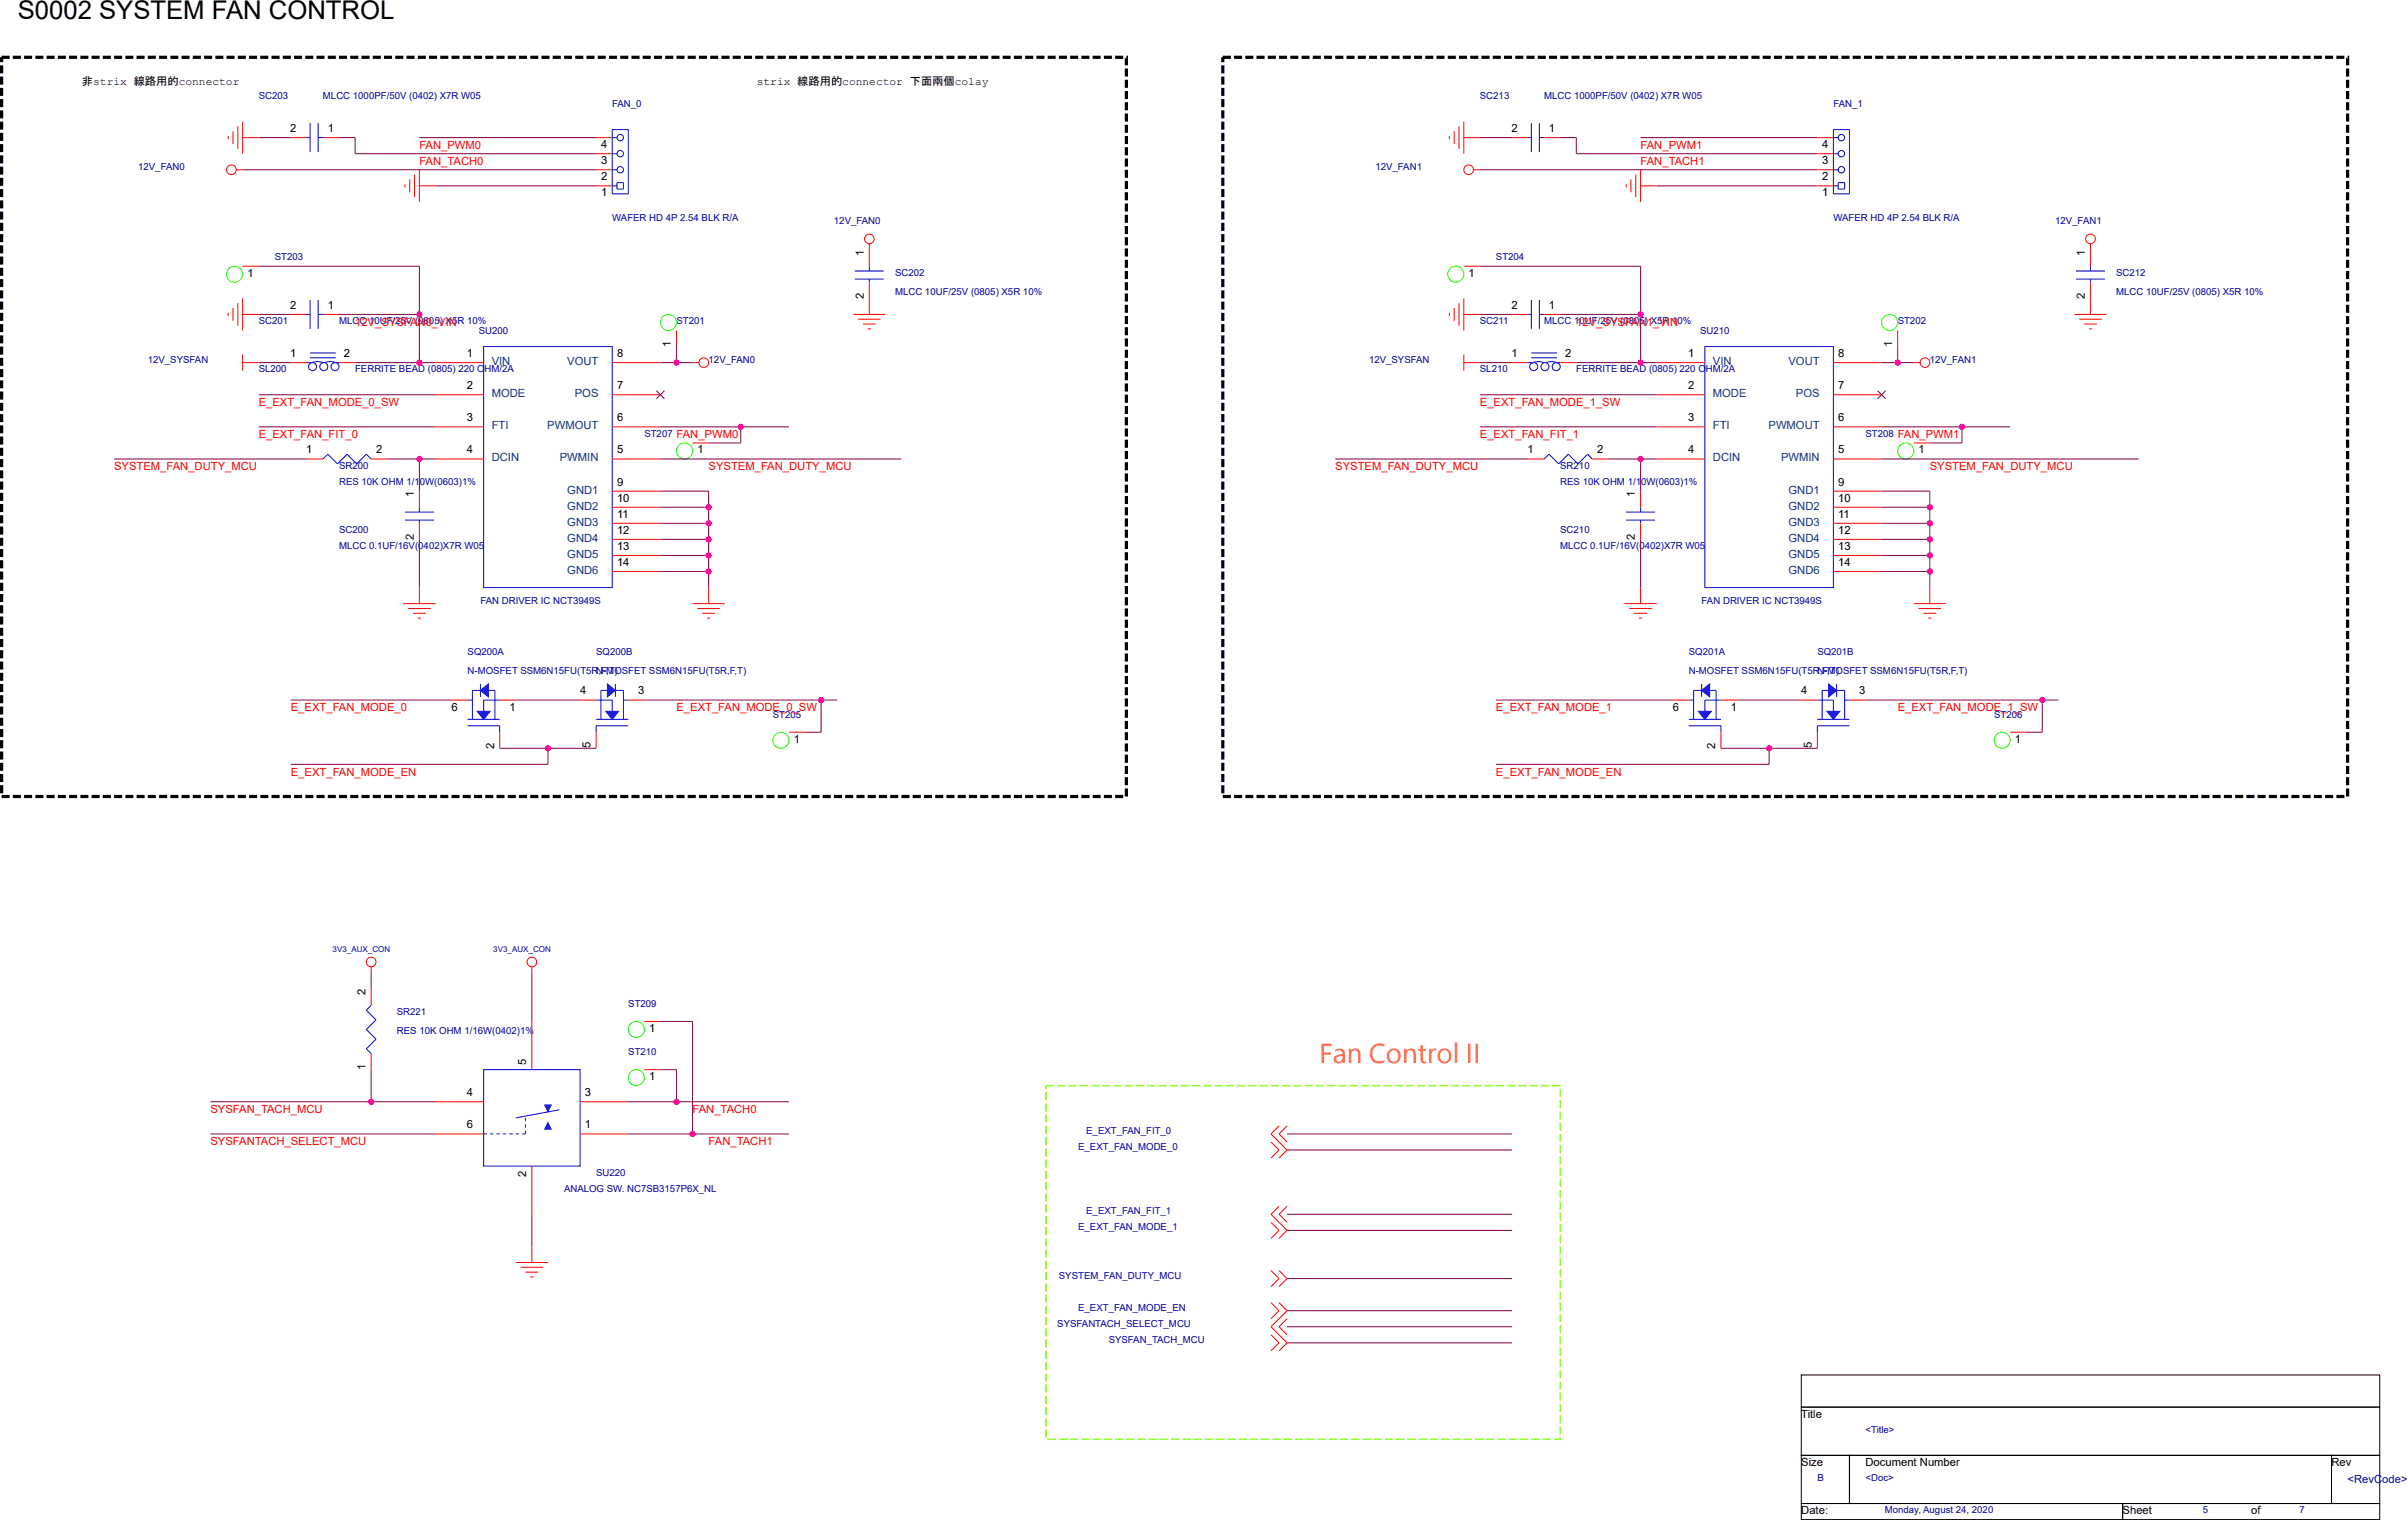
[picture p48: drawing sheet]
<svg xmlns="http://www.w3.org/2000/svg" width="122mm" height="77mm" viewBox="0 0 122 77" stroke-linecap="round" stroke-linejoin="round" font-family="sans-serif">
<defs><g id="words">
<text font-size="1.3" x=".9" y="1">S0002 SYSTEM FAN CONTROL</text>
<text font-size="1.3" fill="#ff8000" x="67" y="54">Fan Control II</text>
<g font-size=".6">
<text x="4.2" y="4.3">非strix 線路用的connector</text>
<text x="38.4" y="4.3">strix 線路用的connector 下面兩個colay</text>
<text x="14.7" y="6.7">2</text>
<text x="16.7" y="6.7">1</text>
<text x="30.5" y="10">1</text>
<text x="30.5" y="9.2">2</text>
<text x="30.5" y="8.3">3</text>
<text x="30.5" y="7.5">4</text>
<text x="76.8" y="6.7">2</text>
<text x="78.7" y="6.7">1</text>
<text x="92.6" y="10">1</text>
<text x="92.6" y="9.2">2</text>
<text x="92.6" y="8.3">3</text>
<text x="92.6" y="7.5">4</text>
<text x="12.6" y="14.1">1</text>
<text x="14.7" y="15.7">2</text>
<text x="16.7" y="15.7">1</text>
<text x="34.1" y="17.6" transform="rotate(-90 34.1 17.6)">1</text>
<text x="43.9" y="15.2" transform="rotate(-90 43.9 15.2)">2</text>
<text x="43.9" y="13" transform="rotate(-90 43.9 13)">1</text>
<text x="74.6" y="14.1">1</text>
<text x="76.8" y="15.7">2</text>
<text x="78.7" y="15.7">1</text>
<text x="96.1" y="17.6" transform="rotate(-90 96.1 17.6)">1</text>
<text x="105.9" y="15.2" transform="rotate(-90 105.9 15.2)">2</text>
<text x="105.9" y="13" transform="rotate(-90 105.9 13)">1</text>
<text x="14.7" y="18.1">1</text>
<text x="15.6" y="23">1</text>
<text x="17.5" y="18.1">2</text>
<text x="19.1" y="23">2</text>
<text x="23.7" y="18.1">1</text>
<text x="23.7" y="19.8">2</text>
<text x="23.7" y="21.4">3</text>
<text x="23.7" y="23">4</text>
<text x="31.3" y="23">5</text>
<text x="31.3" y="21.4">6</text>
<text x="31.3" y="19.8">7</text>
<text x="31.3" y="18.1">8</text>
<text x="35.4" y="23">1</text>
<text x="76.8" y="18.1">1</text>
<text x="77.6" y="23">1</text>
<text x="79.5" y="18.1">2</text>
<text x="81.1" y="23">2</text>
<text x="85.8" y="18.1">1</text>
<text x="85.8" y="19.8">2</text>
<text x="85.8" y="21.4">3</text>
<text x="85.8" y="23">4</text>
<text x="93.4" y="23">5</text>
<text x="93.4" y="21.4">6</text>
<text x="93.4" y="19.8">7</text>
<text x="93.4" y="18.1">8</text>
<text x="97.5" y="23">1</text>
<text x="21" y="27.4" transform="rotate(-90 21 27.4)">2</text>
<text x="21" y="25.2" transform="rotate(-90 21 25.2)">1</text>
<text x="31.3" y="24.7">9</text>
<text x="31.3" y="25.5">10</text>
<text x="31.3" y="26.3">11</text>
<text x="31.3" y="27.1">12</text>
<text x="31.3" y="27.9">13</text>
<text x="31.3" y="28.7">14</text>
<text x="83" y="27.4" transform="rotate(-90 83 27.4)">2</text>
<text x="83" y="25.2" transform="rotate(-90 83 25.2)">1</text>
<text x="93.4" y="24.7">9</text>
<text x="93.4" y="25.5">10</text>
<text x="93.4" y="26.3">11</text>
<text x="93.4" y="27.1">12</text>
<text x="93.4" y="27.9">13</text>
<text x="93.4" y="28.7">14</text>
<text x="29.5" y="35.3">4</text>
<text x="32.4" y="35.3">3</text>
<text x="91.5" y="35.3">4</text>
<text x="94.4" y="35.3">3</text>
<text x="22.9" y="36.1">6</text>
<text x="25.1" y="38" transform="rotate(-90 25.1 38)">2</text>
<text x="25.9" y="36.1">1</text>
<text x="30" y="38" transform="rotate(-90 30 38)">5</text>
<text x="40.3" y="37.7">1</text>
<text x="85" y="36.1">6</text>
<text x="87.1" y="38" transform="rotate(-90 87.1 38)">2</text>
<text x="87.9" y="36.1">1</text>
<text x="92" y="38" transform="rotate(-90 92 38)">5</text>
<text x="102.4" y="37.7">1</text>
<text x="18.6" y="50.5" transform="rotate(-90 18.6 50.5)">2</text>
<text x="33" y="52.4">1</text>
<text x="18.6" y="54.4" transform="rotate(-90 18.6 54.4)">1</text>
<text x="23.7" y="57.3">6</text>
<text x="23.7" y="55.7">4</text>
<text x="26.7" y="59.8" transform="rotate(-90 26.7 59.8)">2</text>
<text x="26.7" y="54.1" transform="rotate(-90 26.7 54.1)">5</text>
<text x="29.7" y="57.3">1</text>
<text x="29.7" y="55.7">3</text>
<text x="33" y="54.9">1</text>
<text x="91.5" y="72">Title</text>
<text x="91.5" y="74.5">Size</text>
<text x="91.5" y="76.9">Date:</text>
<text x="94.8" y="74.5">Document Number</text>
<text x="107.8" y="76.9">Sheet</text>
<text x="114.4" y="76.9">of</text>
<text x="118.4" y="74.5">Rev</text>
</g>
<g font-size=".6" fill="#f00">
<text x="21.3" y="7.6">FAN_PWM0</text>
<text x="21.3" y="8.4">FAN_TACH0</text>
<text x="83.3" y="7.6">FAN_PWM1</text>
<text x="83.3" y="8.4">FAN_TACH1</text>
<text x="18" y="16.5">12V_SYSFAN0_VIN</text>
<text x="80.1" y="16.5">12V_SYSFAN1_VIN</text>
<text x="5.8" y="23.9">SYSTEM_FAN_DUTY_MCU</text>
<text x="13.1" y="20.6">E_EXT_FAN_MODE_0_SW</text>
<text x="13.1" y="22.3">E_EXT_FAN_FIT_0</text>
<text x="34.4" y="22.3">FAN_PWM0</text>
<text x="36" y="23.9">SYSTEM_FAN_DUTY_MCU</text>
<text x="67.8" y="23.9">SYSTEM_FAN_DUTY_MCU</text>
<text x="75.2" y="20.6">E_EXT_FAN_MODE_1_SW</text>
<text x="75.2" y="22.3">E_EXT_FAN_FIT_1</text>
<text x="96.4" y="22.3">FAN_PWM1</text>
<text x="98" y="23.9">SYSTEM_FAN_DUTY_MCU</text>
<text x="14.8" y="36.1">E_EXT_FAN_MODE_0</text>
<text x="14.8" y="39.4">E_EXT_FAN_MODE_EN</text>
<text x="34.4" y="36.1">E_EXT_FAN_MODE_0_SW</text>
<text x="76" y="36.1">E_EXT_FAN_MODE_1</text>
<text x="76" y="39.4">E_EXT_FAN_MODE_EN</text>
<text x="96.4" y="36.1">E_EXT_FAN_MODE_1_SW</text>
<text x="10.7" y="56.5">SYSFAN_TACH_MCU</text>
<text x="10.7" y="58.2">SYSFANTACH_SELECT_MCU</text>
<text x="35.2" y="56.5">FAN_TACH0</text>
<text x="36" y="58.2">FAN_TACH1</text>
</g>
<g font-size=".6" fill="#004080">
<text x="25" y="18.5">VIN</text>
<text x="25" y="20.2">MODE</text>
<text x="25" y="21.8">FTI</text>
<text x="25" y="23.4">DCIN</text>
<text x="27.8" y="21.8">PWMOUT</text>
<text x="28.4" y="23.4">PWMIN</text>
<text x="28.8" y="18.5">VOUT</text>
<text x="29.2" y="20.2">POS</text>
<text x="87" y="18.5">VIN</text>
<text x="87" y="20.2">MODE</text>
<text x="87" y="21.8">FTI</text>
<text x="87" y="23.4">DCIN</text>
<text x="89.8" y="21.8">PWMOUT</text>
<text x="90.5" y="23.4">PWMIN</text>
<text x="90.8" y="18.5">VOUT</text>
<text x="91.2" y="20.2">POS</text>
<text x="28.8" y="25.1">GND1</text>
<text x="28.8" y="25.9">GND2</text>
<text x="28.8" y="26.7">GND3</text>
<text x="28.8" y="27.5">GND4</text>
<text x="28.8" y="28.3">GND5</text>
<text x="28.8" y="29.2">GND6</text>
<text x="90.8" y="25.1">GND1</text>
<text x="90.8" y="25.9">GND2</text>
<text x="90.8" y="26.7">GND3</text>
<text x="90.8" y="27.5">GND4</text>
<text x="90.8" y="28.3">GND5</text>
<text x="90.8" y="29.2">GND6</text>
</g>
<text font-size=".6" fill="#0000a0" x="119.2" y="75.3">&lt;RevCode&gt;</text>
<g font-size=".5" fill="#0000a0">
<text x="13.1" y="5">SC203</text>
<text x="16.4" y="5">MLCC 1000PF/50V (0402) X7R W05</text>
<text x="31.1" y="5.4">FAN_0</text>
<text x="75.2" y="5">SC213</text>
<text x="78.4" y="5">MLCC 1000PF/50V (0402) X7R W05</text>
<text x="93.1" y="5.4">FAN_1</text>
<text x="7" y="8.6">12V_FAN0</text>
<text x="31.1" y="11.2">WAFER HD 4P 2.54 BLK R/A</text>
<text x="42.4" y="11.4">12V_FAN0</text>
<text x="69.9" y="8.6">12V_FAN1</text>
<text x="93.1" y="11.2">WAFER HD 4P 2.54 BLK R/A</text>
<text x="104.4" y="11.4">12V_FAN1</text>
<text x="13.1" y="16.5">SC201</text>
<text x="14" y="13.2">ST203</text>
<text x="17.2" y="16.5">MLCC 10UF/25V (0805) X5R 10%</text>
<text x="24.3" y="16.9">SU200</text>
<text x="34.4" y="16.5">ST201</text>
<text x="45.5" y="14">SC202</text>
<text x="45.5" y="15">MLCC 10UF/25V (0805) X5R 10%</text>
<text x="75.2" y="16.5">SC211</text>
<text x="76" y="13.2">ST204</text>
<text x="78.4" y="16.5">MLCC 10UF/25V (0805) X5R 10%</text>
<text x="86.4" y="16.9">SU210</text>
<text x="96.4" y="16.5">ST202</text>
<text x="107.5" y="14">SC212</text>
<text x="107.5" y="15">MLCC 10UF/25V (0805) X5R 10%</text>
<text x="7.5" y="18.4">12V_SYSFAN</text>
<text x="13.1" y="18.9">SL200</text>
<text x="17.2" y="23.8">SR200</text>
<text x="18" y="18.9">FERRITE BEAD (0805) 220 OHM/2A</text>
<text x="32.7" y="22.2">ST207</text>
<text x="36" y="18.4">12V_FAN0</text>
<text x="69.5" y="18.4">12V_SYSFAN</text>
<text x="75.2" y="18.9">SL210</text>
<text x="79.3" y="23.8">SR210</text>
<text x="80.1" y="18.9">FERRITE BEAD (0805) 220 OHM/2A</text>
<text x="94.8" y="22.2">ST208</text>
<text x="98" y="18.4">12V_FAN1</text>
<text x="17.2" y="24.6">RES 10K OHM 1/10W(0603)1%</text>
<text x="17.2" y="27.1">SC200</text>
<text x="17.2" y="27.9">MLCC 0.1UF/16V(0402)X7R W05</text>
<text x="79.3" y="27.1">SC210</text>
<text x="79.3" y="27.9">MLCC 0.1UF/16V(0402)X7R W05</text>
<text x="79.3" y="24.6">RES 10K OHM 1/10W(0603)1%</text>
<text x="23.8" y="33.3">SQ200A</text>
<text x="23.8" y="34.3">N-MOSFET SSM6N15FU(T5R,F,T)</text>
<text x="24.4" y="30.7">FAN DRIVER IC NCT3949S</text>
<text x="30.3" y="33.3">SQ200B</text>
<text x="30.3" y="34.3">N-MOSFET SSM6N15FU(T5R,F,T)</text>
<text x="85.8" y="33.3">SQ201A</text>
<text x="85.8" y="34.3">N-MOSFET SSM6N15FU(T5R,F,T)</text>
<text x="86.4" y="30.7">FAN DRIVER IC NCT3949S</text>
<text x="92.3" y="33.3">SQ201B</text>
<text x="92.3" y="34.3">N-MOSFET SSM6N15FU(T5R,F,T)</text>
<text x="39.3" y="36.5">ST205</text>
<text x="101.3" y="36.5">ST206</text>
<text x="20.2" y="51.6">SR221</text>
<text x="20.2" y="52.5">RES 10K OHM 1/16W(0402)1%</text>
<text x="31.9" y="51.1">ST209</text>
<text x="31.9" y="53.6">ST210</text>
<text x="30.3" y="59.7">SU220</text>
<text x="54.8" y="58.4">E_EXT_FAN_MODE_0</text>
<text x="55.2" y="57.6">E_EXT_FAN_FIT_0</text>
<text x="28.6" y="60.5">ANALOG SW. NC7SB3157P6X_NL</text>
<text x="53.8" y="64.9">SYSTEM_FAN_DUTY_MCU</text>
<text x="54.8" y="62.5">E_EXT_FAN_MODE_1</text>
<text x="55.2" y="61.7">E_EXT_FAN_FIT_1</text>
<text x="53.7" y="67.4">SYSFANTACH_SELECT_MCU</text>
<text x="54.8" y="66.6">E_EXT_FAN_MODE_EN</text>
<text x="56.3" y="68.2">SYSFAN_TACH_MCU</text>
<text x="92.3" y="75.2">B</text>
<text x="94.8" y="75.2">&lt;Doc&gt;</text>
<text x="94.8" y="72.8">&lt;Title&gt;</text>
<text x="95.7" y="76.9">Monday, August 24, 2020</text>
<text x="111.9" y="76.9">5</text>
<text x="116.8" y="76.9">7</text>
</g>
<g font-size=".4" fill="#0000a0">
<text x="16.9" y="48.4">3V3_AUX_CON</text>
<text x="25.1" y="48.4">3V3_AUX_CON</text>
</g>
</g></defs>
<g fill="none" stroke="#00f" stroke-width=".05">
<path d="M15.6 18.4h.8M15.6 16h.2M15.6 7h.2M15.8 6.3v1.4M15.8 15.2v1.5M15.8 18.2h1.3M15.8 17.9h1.3M16.2 16h.2M16.2 7h.2M16.2 6.3v1.4M16.2 15.2v1.5M16.5 18.4h.6"/>
<path d="M17 18.4h.2M24.6 17.6h6.5v12.2h-6.5zM31.1 6.6h.8v3.2h-.8zM31.1 9.4h.2M31.1 8.6h.2M31.1 7.8h.2M31.1 7h.2M31.3 9.3h.4v.3h-.4zM43.4 13.8h1.5M43.4 14.2h1.5M44.2 13.5v.3M44.2 14.2v.1"/>
<path d="M77.6 18.4h.8M77.6 16h.2M77.6 7h.2M77.8 6.3v1.4M77.8 15.2v1.5M77.8 18.2h1.3M77.8 17.9h1.3M78.2 6.3v1.4M78.2 15.2v1.5M78.2 16h.2M78.2 7h.2M78.5 18.4h.6"/>
<path d="M79 18.4h.3M86.6 17.6h6.5v12.2h-6.5zM93.1 6.6h.8v3.2h-.8zM93.1 9.4h.3M93.1 8.6h.3M93.1 7.8h.3M93.1 7h.3M93.4 9.3h.3v.3h-.3zM105.5 13.8h1.4M105.5 14.2h1.4M106.2 13.5v.3M106.2 14.2v.1"/>
<path d="M20.6 26h1.4M20.6 26.4h1.4M21.3 25.8v.2M21.3 26.4v.2M23.8 36.5h1.6M23.8 36.9h1.6v.3M23.8 35.6h.2M24.4 35.1h-.4v1.4M24.4 34.7v.7M24.8 35.1h.3v1.4M25.4 35.6h-.8v.5M30.3 36.5h1.6"/>
<path d="M30.3 35.6h.8v.5M30.9 35.1h-.4v1.4M31.3 35.1h.4v1.4M31.3 34.7v.7M31.7 35.6h.2M31.9 36.9h-1.6v.3M82.6 26h1.5M82.6 26.4h1.5M83.3 25.8v.2M83.3 26.4v.2M85.8 36.5h1.6M85.8 36.9h1.6v.3"/>
<path d="M85.8 35.6h.2M86.4 35.1h-.4v1.4M86.4 34.7v.7M86.8 35.1h.4v1.4M87.4 35.6h-.8v.5M92.3 35.6h.8v.5M92.3 36.5h1.6M92.9 35.1h-.3v1.4M93.3 35.1h.4v1.4M93.3 34.7v.7M93.7 35.6h.2M93.9 36.9h-1.6v.3"/>
<path d="M24.6 54.3h4.9v4.9h-4.9z"/>
<circle cx="15.9" cy="18.6" r=".2"/>
<circle cx="16.4" cy="18.6" r=".2"/>
<circle cx="17" cy="18.6" r=".2"/>
<circle cx="31.5" cy="8.6" r=".16"/>
<circle cx="31.5" cy="7" r=".16"/>
<circle cx="31.5" cy="7.8" r=".16"/>
<circle cx="77.9" cy="18.6" r=".2"/>
<circle cx="78.5" cy="18.6" r=".2"/>
<circle cx="79" cy="18.6" r=".2"/>
<circle cx="93.5" cy="8.6" r=".16"/>
<circle cx="93.5" cy="7" r=".16"/>
<circle cx="93.5" cy="7.8" r=".16"/>
</g>
<g fill="none" stroke="#f00" stroke-width=".05">
<path d="M11.6 6.9v.2M11.6 15.9v.2M11.8 6.7v.6M11.8 15.6v.7M12 8.6h.3M12.1 6.4v1.2M12.1 15.4v1.1M12.3 13.5h.8M12.3 18.4h.8M12.3 16h.8M12.3 7h.8M12.3 6.2v1.6"/>
<path d="M12.3 15.2v1.6M12.3 18v.8M14.8 18.4h.8M14.8 16h.8M14.8 7h.8M16.4 16h.8M16.4 7h.8M17.2 18.4h.8M20.6 9.4v.1M20.8 9.1v.7M21.1 8.9v1.1M21.3 9.4h.8"/>
<path d="M21.3 8.6v1.7M22.1 18.4h2.5M30.3 9.4h.8M30.3 8.6h.8M30.3 7.8h.8M30.3 7h.8M31.1 18.4h2.4M34.4 16.8v.8M35.2 18.4h.3M43.3 16h1.7M43.6 16.2h1.1M43.8 16.5h.7"/>
<path d="M44.1 16.7h.1M44.2 12.4v1.1M44.2 14.3v1.7M73.6 6.9v.2M73.6 15.9v.2M73.9 6.7v.6M73.9 15.6v.7M74.1 6.4v1.2M74.1 15.4v1.1M74.4 13.5h.8M74.4 18.4h.8M74.4 16h.8"/>
<path d="M74.4 7h.8M74.4 6.2v1.6M74.4 15.2v1.6M74.4 18v.8M74.8 8.6h.4M76.8 18.4h.8M76.8 16h.8M76.8 7h.8M78.4 16h.9M78.4 7h.9M79.3 18.4h.8M82.6 9.4v.1"/>
<path d="M82.8 9.1v.7M83.1 8.9v1.1M83.3 8.6v1.7M83.3 9.4h.9M84.2 18.4h2.4M92.3 9.4h.8M92.3 8.6h.8M92.3 7.8h.8M92.3 7h.8M93.1 18.4h2.5M96.4 16.8v.8M97.2 18.4h.3"/>
<path d="M105.4 16h1.6M105.6 16.2h1.2M105.9 16.5h.6M106.1 16.7h.2M106.2 12.4v1.1M106.2 14.3v1.7M15.6 23.3h.8M18.9 23.3h.8M20.5 30.7h1.6M20.7 30.9h1.2M21 31.2h.6M21.2 31.4h.2"/>
<path d="M21.3 24.9v.9M21.3 26.6v.8M21.3 29.8v.9M22.1 20.1h2.5M22.1 21.7h2.5M22.1 23.3h2.5M22.9 35.6h.9M25.4 35.6h.8M25.4 37.2v.8M29.5 35.6h.8M30.3 37.2v.8M31.1 20.1h2.4"/>
<path d="M31.1 21.7h2.4M31.1 23.3h2.4M31.1 24.9h2.4M31.1 25.8h2.4M31.1 26.6h2.4M31.1 27.4h2.4M31.1 28.2h2.4M31.1 29h2.4M31.9 35.6h.8M35.2 22.5h.8M35.2 30.7h1.6M35.4 30.9h1.2"/>
<path d="M35.7 31.2h.6M35.9 31.4h.2M36 29.8v.9M40.1 37.2h.8M77.6 23.3h.8M80.9 23.3h.8M82.5 30.7h1.7M82.8 30.9h1.1M83 31.2h.7M83.3 31.4h.1M83.3 24.9v.9M83.3 26.6v.8"/>
<path d="M83.3 29.8v.9M84.2 20.1h2.4M84.2 21.7h2.4M84.2 23.3h2.4M85 35.6h.8M87.4 37.2v.8M87.4 35.6h.8M91.5 35.6h.8M92.3 37.2v.8M93.1 20.1h2.5M93.1 21.7h2.5M93.1 23.3h2.5"/>
<path d="M93.1 24.9h2.5M93.1 25.8h2.5M93.1 26.6h2.5M93.1 27.4h2.5M93.1 28.2h2.5M93.1 29h2.5M93.9 35.6h.9M97.2 22.5h.8M97.2 30.7h1.6M97.5 30.9h1.1M97.7 31.2h.7M97.9 31.4h.2"/>
<path d="M98 29.8v.9M102.1 37.2h.8M18.9 49.1v.3M18.9 50.3v.8M18.9 53.5v.8M22.1 57.6h2.5M22.1 56h2.5M27 49.1v.3M27 51.9v2.4M27 59.2v2.5M29.5 57.6h2.4M29.5 56h2.4"/>
<path d="M32.7 51.9h.8M32.7 54.3h.8M26.2 64.1h1.6M26.4 64.4h1.2M26.7 64.6h.6M26.9 64.9h.2M27 63.3v.8"/>
<circle cx="11.8" cy="8.6" r=".25"/>
<circle cx="35.8" cy="18.4" r=".24"/>
<circle cx="44.2" cy="12.1" r=".24"/>
<circle cx="74.6" cy="8.6" r=".25"/>
<circle cx="97.8" cy="18.4" r=".24"/>
<circle cx="106.2" cy="12.1" r=".25"/>
<circle cx="18.9" cy="48.9" r=".25"/>
<circle cx="27" cy="48.9" r=".24"/>
</g>
<g fill="none" stroke="#0f0" stroke-width=".05">
<circle cx="11.9" cy="13.9" r=".41"/>
<circle cx="34" cy="16.4" r=".41"/>
<circle cx="73.9" cy="13.9" r=".41"/>
<circle cx="96" cy="16.4" r=".41"/>
<circle cx="34.8" cy="22.9" r=".41"/>
<circle cx="39.7" cy="37.6" r=".41"/>
<circle cx="96.8" cy="22.9" r=".41"/>
<circle cx="101.7" cy="37.6" r=".41"/>
<circle cx="32.3" cy="54.7" r=".41"/>
<circle cx="32.3" cy="52.3" r=".41"/>
</g>
<path d="M33.3 19.8l.5 .5zM33.3 20.3l.5-.5zM95.4 19.8l.4 .5zM95.4 20.3l.4-.5z" fill="#000" stroke="#804000" stroke-width=".05"/>
<g fill="#000" stroke="#00f" stroke-width=".05">
<path d="M16.4 23.3l.3-.2zM16.7 23.1l.4 .5zM17.1 23.6l.5-.5zM17.6 23.1l.5 .5zM18.1 23.6l.5-.5zM18.6 23.1l.3 .2zM78.4 23.3l.3-.2zM78.7 23.1l.5 .5zM79.2 23.6l.5-.5zM79.7 23.1l.5 .5zM80.6 23.1l-.4 .5zM80.6 23.1l.3 .2z"/>
<path d="M18.9 51.1l-.3 .2zM18.6 52.3l.5-.5zM18.6 53.3l.5-.5zM18.6 53.3l.3 .2zM18.6 51.3l.5 .5zM18.6 52.3l.5 .5zM26.2 56.8l2.2-.4z"/>
</g>
<g fill="#00f" stroke="#00f" stroke-width=".05">
<path d="M86.3 36.1h.6l-.3 .4z"/>
<path d="M86.4 35.1l.4-.4v.7z"/>
<path d="M27.7 56.1h.3l-.2 .4z"/>
<path d="M27.8 57l.2 .4h-.3z"/>
<path d="M30.8 36.1h.6l-.3 .4z"/>
<path d="M30.9 34.7l.4 .4-.4 .3z"/>
<path d="M24.2 36.1h.7l-.3 .4z"/>
<path d="M24.4 35.1l.4-.4v.7z"/>
<path d="M92.8 36.1h.7l-.4 .4z"/>
<path d="M92.9 34.7l.4 .4-.4 .3z"/>
</g>
<path d="M24.6 57.6h2.1M26.7 57.6v-.9" fill="none" stroke="#00f" stroke-width=".05" stroke-dasharray=".2 .2" stroke-linecap="butt"/>
<g fill="#000" stroke="#f00" stroke-width=".05">
<path d="M65 57.2l-.4 .4zM64.6 57.6l.4 .4zM65.4 57.2l-.4 .4zM65 57.6l.4 .4zM64.6 58l.4 .4zM64.6 58.8l.4-.4zM65 58.8l.4-.4zM65 58l.4 .4zM64.6 61.7l.4-.4zM64.6 61.7l.4 .4zM64.6 67.4l.4 .4zM64.6 67.4l.4-.4z"/>
<path d="M65 61.7l.4-.4zM65 61.7l.4 .4zM64.6 62.1l.4 .4zM65 62.5l-.4 .4zM64.6 64.5l.4 .4zM65 64.9l-.4 .5zM64.6 66.2l.4 .4zM65 66.6l-.4 .4zM65 67.4l.4 .4zM65 67.4l.4-.4zM64.6 67.8l.4 .4zM65 68.2l-.4 .4z"/>
<path d="M65.4 62.5l-.4 .4zM65 62.1l.4 .4zM65.4 64.9l-.4 .5zM65 64.5l.4 .4zM65.4 66.6l-.4 .4zM65 66.2l.4 .4zM65.4 68.2l-.4 .4zM65 67.8l.4 .4z"/>
</g>
<path d="M91.5 69.8h29.4v1.7h-29.4zM91.5 71.5h29.4v2.4h-29.4zM91.5 73.9h2.4v2.5h-2.4zM91.5 76.4h16.3v.8h-16.3zM93.9 73.9h24.5v2.5h-24.5zM107.8 76.4h13.1v.8h-13.1zM118.4 73.9h2.5v2.5h-2.5z" fill="none" stroke="#000" stroke-width=".05"/>
<g fill="none" stroke="#800040" stroke-width=".05">
<path d="M12.3 8.6h18M13.1 7h1.7M13.1 16h1.7M13.1 13.5h8.2v4.9M13.1 18.4h1.7M17.2 7h.8v.8h12.3M17.2 16h4.1M18 18.4h4.1M21.3 7h9M22.1 9.4h8.2M33.5 18.4h1.7M34.4 17.6v.8"/>
<path d="M75.2 7h1.6M75.2 16h1.6M75.2 8.6h17.1M75.2 13.5h8.1v4.9M75.2 18.4h1.6M79.3 7h.8v.8h12.2M79.3 16h4M80.1 18.4h4.1M83.3 7h9M84.2 9.4h8.1M95.6 18.4h1.6M96.4 17.6v.8"/>
<path d="M5.8 23.3h9.8M13.1 20.1h9M13.1 21.7h9M14.8 35.6h8.1M19.7 23.3h2.4M21.3 23.3v1.6M21.3 27.4v2.4M25.4 38h4.9M26.2 35.6h3.3M27.8 38v.8h-13M32.7 35.6h9.8M33.5 21.7h6.6"/>
<path d="M33.5 23.3h12.3M33.5 24.9h2.5v4.9M33.5 25.8h2.5M33.5 26.6h2.5M33.5 27.4h2.5M33.5 28.2h2.5M33.5 29h2.5M37.6 21.7v.8h-1.6M41.7 35.6v1.6h-.8M67.8 23.3h9.8M75.2 20.1h9M75.2 21.7h9"/>
<path d="M76 35.6h9M81.7 23.3h2.5M83.3 23.3v1.6M83.3 27.4v2.4M87.4 38h4.9M88.2 35.6h3.3M89.9 38v.8h-13.9M94.8 35.6h9.8M95.6 21.7h6.5M95.6 23.3h13M95.6 24.9h2.4v4.9M95.6 25.8h2.4"/>
<path d="M95.6 26.6h2.4M95.6 27.4h2.4M95.6 28.2h2.4M95.6 29h2.4M99.7 21.7v.8h-1.7M103.7 35.6v1.6h-.8M10.7 56h11.4M10.7 57.6h11.4M18.9 49.4v.9M18.9 54.3v1.7M27 49.4v2.5M31.9 56h8.2"/>
<path d="M31.9 57.6h8.2M33.5 51.9h1.7v5.7M33.5 54.3h.9v1.7M65.4 57.6h11.4M65.4 58.4h11.4M27 61.7v1.6M65.4 61.7h11.4M65.4 62.5h11.4M65.4 64.9h11.4M65.4 66.6h11.4M65.4 67.4h11.4M65.4 68.2h11.4"/>
</g>
<g fill="#f0f">
<circle cx="21.3" cy="18.4" r=".16"/>
<circle cx="21.3" cy="16" r=".16"/>
<circle cx="83.3" cy="16" r=".16"/>
<circle cx="83.3" cy="18.4" r=".16"/>
<circle cx="37.6" cy="21.7" r=".16"/>
<circle cx="99.7" cy="21.7" r=".16"/>
<circle cx="21.3" cy="23.3" r=".16"/>
<circle cx="83.3" cy="23.3" r=".16"/>
<circle cx="36" cy="26.6" r=".16"/>
<circle cx="36" cy="25.8" r=".16"/>
<circle cx="98" cy="26.6" r=".16"/>
<circle cx="98" cy="25.8" r=".16"/>
<circle cx="36" cy="27.4" r=".16"/>
<circle cx="36" cy="28.2" r=".16"/>
<circle cx="98" cy="27.4" r=".16"/>
<circle cx="98" cy="28.2" r=".16"/>
<circle cx="36" cy="29" r=".16"/>
<circle cx="98" cy="29" r=".16"/>
<circle cx="41.7" cy="35.6" r=".16"/>
<circle cx="103.7" cy="35.6" r=".16"/>
<circle cx="27.8" cy="38" r=".16"/>
<circle cx="89.9" cy="38" r=".16"/>
<circle cx="18.9" cy="56" r=".16"/>
<circle cx="34.4" cy="56" r=".16"/>
<circle cx="35.2" cy="57.6" r=".16"/>
<circle cx="34.4" cy="18.4" r=".16"/>
<circle cx="96.4" cy="18.4" r=".16"/>
</g>
<path d="M.1 2.9h57.1v37.6h-57.1zM62.1 2.9h57.1v37.6h-57.1z" fill="none" stroke="#000" stroke-width=".16" stroke-dasharray=".4 .2" stroke-linecap="butt"/>
<path d="M53.1 55.1h26.2v18h-26.2z" fill="none" stroke="#80ff00" stroke-width=".08" stroke-dasharray=".4 .2" stroke-linecap="butt"/>
<use href="#words"/>
</svg>
